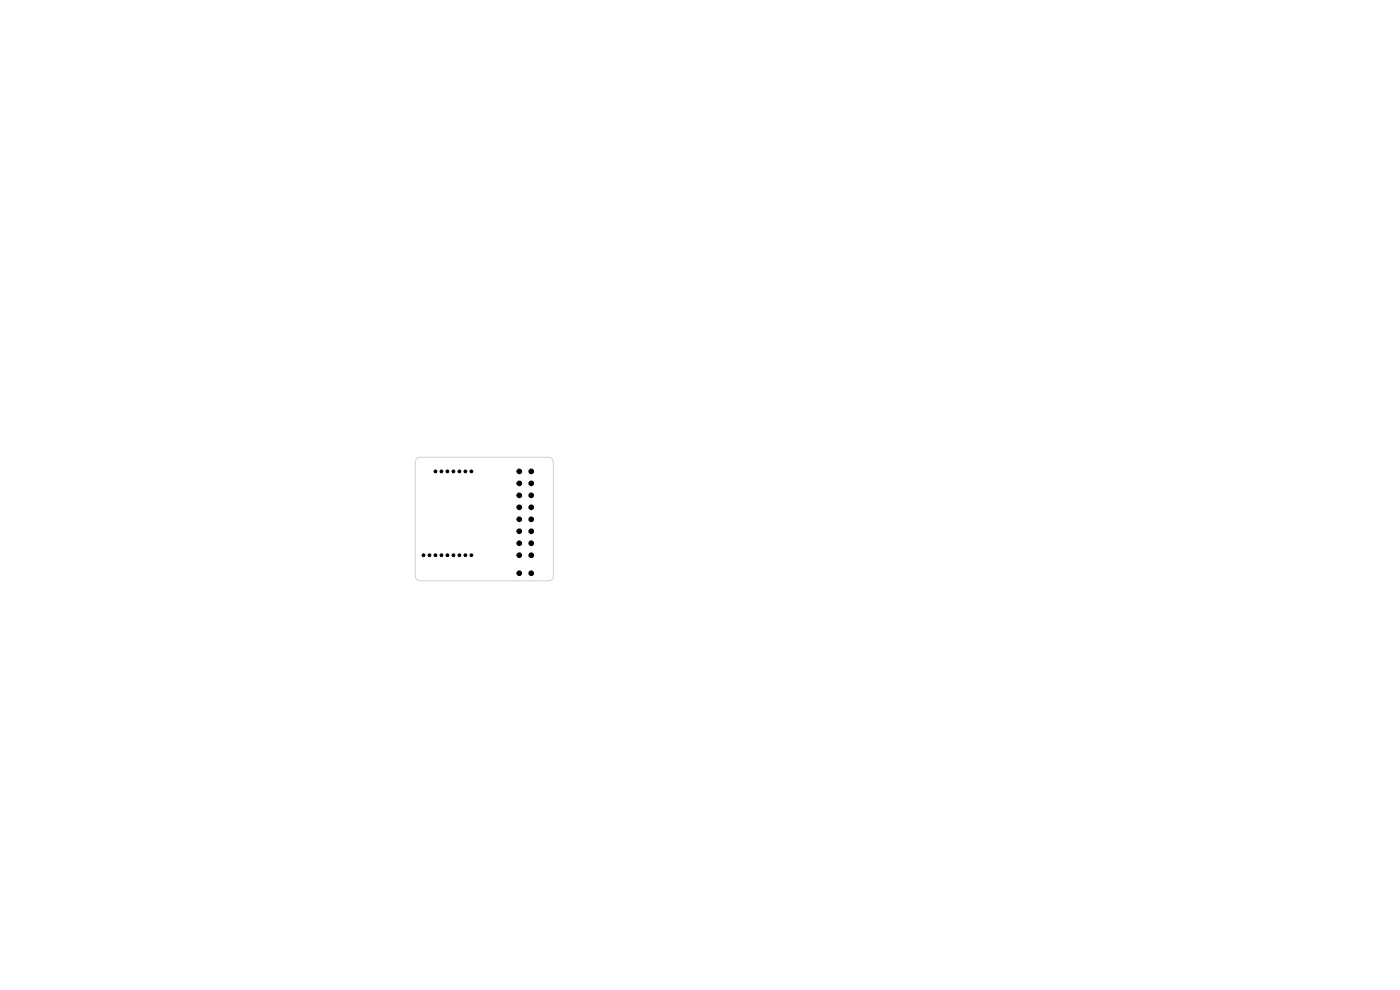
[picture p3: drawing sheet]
<svg xmlns="http://www.w3.org/2000/svg" width="297mm" height="210mm" viewBox="0 0 297 210" stroke-linecap="round" stroke-linejoin="round" font-family="sans-serif">
<path d="M88.4 97.3l.7-.3h27.3a1 1 0 0 1 1 1v24.2a1 1 0 0 1-1 1h-27.3a1 1 0 0 1-1-1v-24.2z" fill="none" stroke="#d0d2cd" stroke-width=".21"/>
<g fill="#000" stroke="#000" stroke-width=".21">
<circle cx="110.2" cy="100" r=".5"/>
<circle cx="112.7" cy="100" r=".5"/>
<circle cx="89.8" cy="117.8" r=".3"/>
<circle cx="91.1" cy="117.8" r=".3"/>
<circle cx="92.4" cy="100" r=".3"/>
<circle cx="92.4" cy="117.8" r=".3"/>
<circle cx="93.7" cy="100" r=".3"/>
<circle cx="93.7" cy="117.8" r=".3"/>
<circle cx="94.9" cy="117.8" r=".3"/>
<circle cx="94.9" cy="100" r=".3"/>
<circle cx="96.2" cy="100" r=".3"/>
<circle cx="96.2" cy="117.8" r=".3"/>
<circle cx="97.5" cy="117.8" r=".3"/>
<circle cx="97.5" cy="100" r=".3"/>
<circle cx="98.7" cy="100" r=".3"/>
<circle cx="98.7" cy="117.8" r=".3"/>
<circle cx="100" cy="117.8" r=".3"/>
<circle cx="100" cy="100" r=".3"/>
<circle cx="110.2" cy="105.1" r=".5"/>
<circle cx="110.2" cy="117.8" r=".5"/>
<circle cx="110.2" cy="107.6" r=".5"/>
<circle cx="110.2" cy="110.2" r=".5"/>
<circle cx="110.2" cy="112.7" r=".5"/>
<circle cx="110.2" cy="115.2" r=".5"/>
<circle cx="110.2" cy="102.5" r=".5"/>
<circle cx="112.7" cy="117.8" r=".5"/>
<circle cx="112.7" cy="102.5" r=".5"/>
<circle cx="112.7" cy="105.1" r=".5"/>
<circle cx="112.7" cy="112.7" r=".5"/>
<circle cx="112.7" cy="107.6" r=".5"/>
<circle cx="112.7" cy="115.2" r=".5"/>
<circle cx="112.7" cy="110.2" r=".5"/>
<circle cx="110.2" cy="121.6" r=".5"/>
<circle cx="112.7" cy="121.6" r=".5"/>
</g>
</svg>
